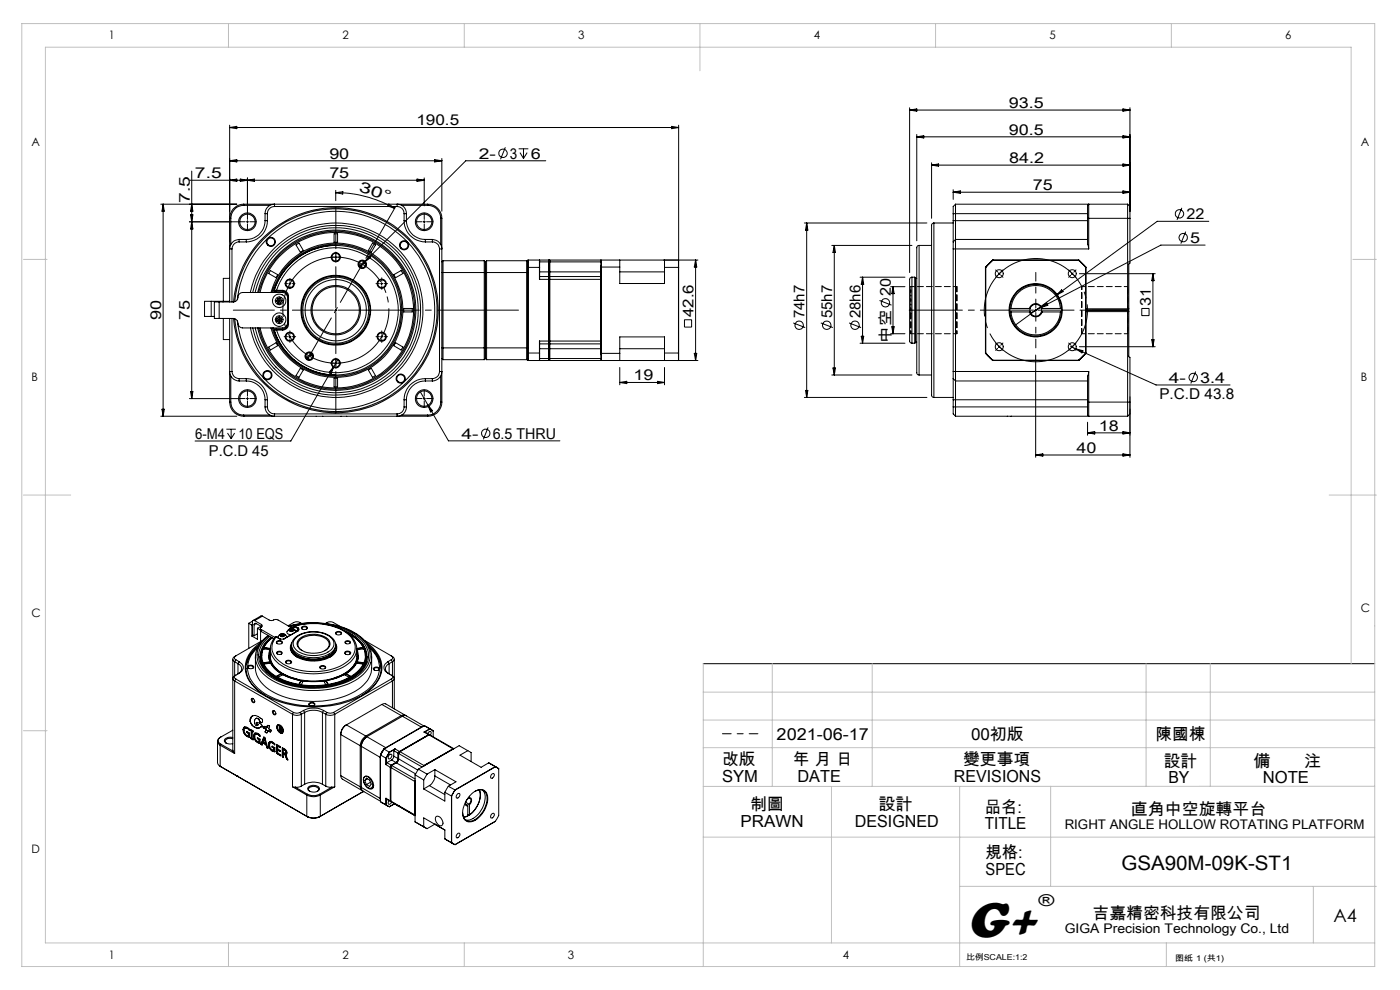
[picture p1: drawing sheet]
<svg xmlns="http://www.w3.org/2000/svg" width="297mm" height="210mm" viewBox="0 0 297 210" stroke-linecap="round" stroke-linejoin="round" font-family="sans-serif">
<defs><g id="words">
<text font-size="11" x="205.1" y="198.7">G+</text>
<text font-size="4.2" x="237.9" y="184.6">GSA90M-09K-ST1</text>
<text font-size="3.9" x="282.9" y="195.5">A4</text>
<g font-size="3.5">
<text x="164.8" y="157">2021-06-17</text>
<text x="206" y="157">00初版</text>
<text x="245.2" y="157">陳國棟</text>
<text x="153.2" y="162.3">改版</text>
<text x="153.2" y="165.8">SYM</text>
<text x="168.2" y="162.3">年 月 日</text>
<text x="169.2" y="165.8">DATE</text>
<text x="202.4" y="165.8">REVISIONS</text>
<text x="204.3" y="162.3">變更事項</text>
<text x="246.9" y="162.6">設計</text>
<text x="247.9" y="166.1">BY</text>
<text x="265.9" y="162.6">備</text>
<text x="267.9" y="166.1">NOTE</text>
<text x="276.6" y="162.6">注</text>
<text x="159.1" y="171.9">制圖</text>
<text x="186.4" y="171.9">設計</text>
<text x="208.9" y="172.4">品名:</text>
<text x="239.9" y="172.9">直角中空旋轉平台</text>
<text x="157.1" y="175.4">PRAWN</text>
<text x="181.3" y="175.4">DESIGNED</text>
<text x="208.9" y="175.9">TITLE</text>
<text x="209.1" y="182.1">規格:</text>
<text x="209.1" y="185.6">SPEC</text>
<text x="220.3" y="192.2">®</text>
<text x="231.8" y="194.8">吉嘉精密科技有限公司</text>
</g>
<g font-size="3.2">
<text x="214" y="22.9">93.5</text>
<text x="88.3" y="26.6">190.5</text>
<text x="214" y="28.6">90.5</text>
<text x="69.9" y="33.6">90</text>
<text x="101.5" y="33.6">2-</text>
<text x="108.2" y="33.6">3</text>
<text x="112.6" y="33.6">6</text>
<text x="214.1" y="34.6">84.2</text>
<text x="41.4" y="37.8">7.5</text>
<text x="69.9" y="37.8">75</text>
<text x="76" y="40.6" transform="rotate(18 76 40.6)">3 0 °</text>
<text x="219.1" y="40.3">75</text>
<text x="40.2" y="43.1" transform="rotate(-90 40.2 43.1)">7.5</text>
<text x="251.7" y="46.5">22</text>
<text x="252.5" y="51.5">5</text>
<text x="189" y="62.7" transform="rotate(-90 189 62.7)">20</text>
<text x="244.2" y="64.9" transform="rotate(-90 244.2 64.9)">31</text>
<text x="34.2" y="67.9" transform="rotate(-90 34.2 67.9)">90</text>
<text x="40.2" y="67.9" transform="rotate(-90 40.2 67.9)">75</text>
<text x="147.1" y="67.3" transform="rotate(-90 147.1 67.3)">42.6</text>
<text x="170.7" y="67.5" transform="rotate(-90 170.7 67.5)">74h7</text>
<text x="176.5" y="67.5" transform="rotate(-90 176.5 67.5)">55h7</text>
<text x="182.5" y="67.5" transform="rotate(-90 182.5 67.5)">28h6</text>
<text x="189" y="72.7" transform="rotate(-90 189 72.7)">中空</text>
<text x="134.4" y="80.7">19</text>
<text x="248" y="81.2">4-</text>
<text x="254.6" y="81.2">3.4</text>
<text x="246" y="84.7">P.C.D 43.8</text>
<text x="41.4" y="93.1">6-M4</text>
<text x="50.6" y="93.1">10 EQS</text>
<text x="97.9" y="93">4-</text>
<text x="104.5" y="93">6.5 THRU</text>
<text x="233.1" y="91.3">18</text>
<text x="44.3" y="96.8">P.C.D 45</text>
<text x="228.3" y="96">40</text>
</g>
<g font-size="2.8">
<text x="225.9" y="175.9">RIGHT ANGLE HOLLOW ROTATING PLATFORM</text>
<text x="225.9" y="197.8">GIGA Precision Technology Co., Ltd</text>
</g>
<g font-size="2.5">
<text x="23.1" y="8.4">1</text>
<text x="72.7" y="8.4">2</text>
<text x="122.7" y="8.4">3</text>
<text x="172.7" y="8.4">4</text>
<text x="222.7" y="8.4">5</text>
<text x="272.7" y="8.4">6</text>
<text x="6.7" y="30.9">A</text>
<text x="288.7" y="30.9">A</text>
<text x="6.7" y="80.9">B</text>
<text x="288.7" y="80.9">B</text>
<text x="6.7" y="130.9">C</text>
<text x="288.7" y="129.9">C</text>
<text x="6.7" y="180.9">D</text>
<text x="23.1" y="203.4">1</text>
<text x="72.7" y="203.4">2</text>
<text x="120.5" y="203.4">3</text>
<text x="178.8" y="203.4">4</text>
</g>
<g font-size="1.7">
<text x="204.9" y="203.7">比例SCALE:1:2</text>
<text x="249.3" y="203.8">图纸 1 (共1)</text>
</g>
</g></defs>
<g fill="none" stroke="#000" stroke-width=".21">
<path d="M40.7 36.3v48.3M48.7 34.1h45M48.7 26.6v37.5M48.7 34.1l1.5-.2v.5zM48.7 27l1.5-.2v.5zM48.7 38.2l1.5-.2v.5zM48.7 27h95.3M51 38l1.5 .2-1.5 .3zM52.5 37.7v7.9M52.5 38.2l1.5-.2v.5zM88.5 38l1.5 .2-1.5 .3zM90 37.7v6"/>
<path d="M90 38.2h-49.8M92.2 33.9l1.5 .2-1.5 .3zM93.7 33.6v11.2M107.2 31.2l-1 2.6M110 31.6h2.1M110.3 32.4l.8 1.2M111.1 31.6v2M111.8 32.4l-.7 1.2M115.8 34.1h-17l-22.5 22.5M142.5 26.8l1.5 .2-1.5 .3zM144 26.6v28.6M193 22.9v34.9"/>
<path d="M193 23.3h46.7M193 23.3l1.5-.2v.5zM194.5 28.5v22.6M194.5 29h45.2M194.5 29l1.5-.2v.5zM197.6 34.5v11.8M197.6 35h42.1M197.6 35l1.5-.2v.5zM238.2 23.1l1.5 .2-1.5 .3zM238.2 28.8l1.5 .2-1.5 .3zM238.2 34.8l1.5 .2-1.5 .3zM239.7 22.9v21.9"/>
<path d="M34.1 43.3h16.1M34.6 43.3l.3 1.5h-.5zM34.6 43.3v45M40.2 47.1h10.8M40.4 45.6h.5l-.2 1.5zM40.7 43.3l.2 1.5h-.5zM40.7 47.1l.2 1.5h-.5zM48.7 59h-1.3v4.9M49 46.3v5.5M49.2 52.8v11.3M50.7 50.8a2.05 2.05 0 0 0-2 2h.5M50.7 51.3a1.51 1.51 0 0 0-1.5 1.5"/>
<path d="M50.7 50.8v.5M50.7 50.8h1.5M50.7 51.3h1.5M51.7 43.3a3 3 0 0 0-3 3h.3M51.7 43.6a2.74 2.74 0 0 0-2.7 2.7M51.7 43.3h39M51.7 43.6h5.6M51.7 43.3v.3M52.2 47.1h.5M52.2 50.8v.5M52.5 46.8v.5M56.2 46.8a4 4 0 0 1-4 4"/>
<path d="M56.2 45.3h.5M56.2 46.8h.5M56.2 45.3v1.5M56.7 46.8a4.5 4.5 0 0 1-4.5 4.5M56.7 45.3v1.5M57.4 57.4l1.5 .9-.3 .6-1.6-.9zM58.2 43.8v-.5a1.99 1.99 0 0 0-2 2M58.2 43.8a1.51 1.51 0 0 0-1.5 1.5M58.2 43.8h26M61.5 59.9v.5M62.8 52l.6-.4 .9 1.5-.6 .4zM70.9 49.6h.7v1.8h-.7z"/>
<path d="M71 54.6h.5M71.2 40.4v2.2M71.2 54.3v.5M71.2 40.9l1.5-.2v.5zM71.2 40.9a25.3 25.3 0 0 1 12.5 3.3M71.2 52.1a13.7 13.7 0 0 0-13 9.5M76.9 55.3a.78 .78 0 0 0-.8 .7M77.6 56a.78 .78 0 0 1-.7 .8M78.3 54.3l.3 .3-1.2 .9zM79 51.6l.7 .4-.9 1.5-.7-.4zM81 59.9v.5M82.5 43.3l1.2 .9-1.4-.5z"/>
<path d="M83.5 58.3l1.6-.9 .4 .6-1.6 .9zM84 43.8l-6.4 11M84.2 43.8a1.45 1.45 0 0 1 1.5 1.5M84.2 43.8v-.5a1.93 1.93 0 0 1 2 2M85.2 43.6h5.5M85.7 46.8a4.5 4.5 0 0 0 4.5 4.5M85.7 45.3h.5M85.7 45.3v1.5M85.7 46.8h.5M86.2 46.8a4 4 0 0 0 4 4M86.2 45.3v1.5M89.7 47.1h.5"/>
<path d="M90 46.8v.5M90.2 50.8v.5M90.2 50.8h1.5M90.2 51.3h1.5M90.7 43.6a2.74 2.74 0 0 1 2.8 2.7M90.7 43.3a2.99 2.99 0 0 1 3 3M90.7 43.3v.3M91.7 51.3a1.51 1.51 0 0 1 1.5 1.5M91.7 50.8a2.05 2.05 0 0 1 2 2h-.5M91.7 50.8v.5M93.2 52.8v26M93.5 46.3v5.5"/>
<path d="M93.5 46.3h.2M93.7 46.3v39M93.7 57.8h18.3M94 55.3v21M94 55.3h8.7M94 55.3l-.3 .3M102.7 55.3v21M102.7 55.3l.3 .3M103 55.6v20.5M103.2 55.3v21M103.2 55.3h8.5M103.2 55.3l-.2 .3"/>
<path d="M111.7 55.3v21M111.7 55.3l.3 .3M112 56.8v18.1M112 55.2v1.5M112 55.2v1.6M112 56.7v19.8M112 55.2h4.4M112 56.7h2.4M112 56.7v.1M114.4 55.2l.1 1.6zM114.4 56.7v2.6M114.4 59.3h2"/>
<path d="M114.5 59.2l-.1 .1M114.5 58.7h1.9M114.5 57.7h2M114.5 55.6h1.9M116.4 58.7v.6M116.4 59.3v13.6M116.4 55.6v3.1M116.4 55.2v.4M116.4 55.2l.1 .4M116.4 59.3h.1M116.4 58.7h.1M116.4 55.6h.1"/>
<path d="M116.5 58.7v.6M116.5 57.7v1M116.5 58.3h.1M116.5 55.6v2.1M116.5 59.3v13M116.5 58.3v15M116.6 58.7v.6M116.6 57.7v1M116.6 58.3h-.1M116.6 55.6v2.1M116.6 59.3v13M116.6 57.7h10.9"/>
<path d="M116.6 59.3v13.6M116.6 55.6v3.1M116.6 55.2v.4M116.6 55.2h10.8l.1 .4M116.6 59.3h10.8M116.6 58.7h10.9M116.6 59.3h.1M116.6 58.7h.1M116.6 55.6h.1M116.6 55.6h10.9M127.4 59.3v13M127.5 58.7v.5"/>
<path d="M127.5 57.7v1M127.5 56.4h.1M127.5 59.2l-.1 .1M127.5 55.6v2.1M127.5 59.2v13.2M127.5 56.4v18.8M127.6 56.6h3.9M127.6 56.4h-.1M131.5 55.2v4.9h9.5v-3.4M131.5 57.7h9.5M141 55.2v1.5M141 56.7h2.9"/>
<path d="M143.9 56.7v19.8l.1-1.6M143.9 56.7l.1 .1M144 55.2l-.1 1.5M144 55.2v1.6M144 56.8v18.1M147.6 55.2v21.3M147.6 55.2l.2 1.4h-.5zM148.1 55.2h-20.5v21.3h20.5M170.6 47.3h26M171.1 47.3v37M171.1 47.3l.3 1.5h-.5zM176.5 52.1h17"/>
<path d="M177 52.1v27.4M177 52.1l.2 1.4h-.5zM182.5 58.8h9.5M183 58.8v14M183 58.8l.2 1.5h-.5zM193.5 58.8l-.4 .1-.1 .3v13.2l.2 .3 .3 .1M193.5 58.8v14M193.5 58.8h.6M194.1 58.8v14M194.1 58.8l.1 .1v13.8l-.1 .1M194.2 59h.3M195 52.1h-.3l-.2 .3v26.8l.2 .3h.3"/>
<path d="M195 52.1v27.4M195 52.1h2.6M198.1 47.3l-.3 .1-.2 .3v36.2l.2 .3 .3 .1M198.1 47.3v37M198.1 47.3h4.1M202.2 40.2v2.1M202.2 40.8h37.5M202.2 40.8l1.5-.3v.5zM202.2 51.3v1.5M202.2 46.8v4.5M202.2 45.3v1.5M202.2 52.8v26"/>
<path d="M202.2 45.3h28.5M202.2 46.8h28.5M202.2 52.8h28.8M202.7 50.8v30M202.7 43.3v7.5M202.7 43.3l-.5 .5v1.5M202.7 43.3h36.5M202.7 50.8h28M202.7 50.8l-.5 .5M209.1 56.6l1.5-1.4h18.3l1.5 1.4v18.4l-1.5 1.5h-18.3l-1.5-1.5zM209.1 56.8v18.1M210.6 55.2l-1.5 1.6"/>
<path d="M210.6 55.2h18.2M211.8 57.9l.4 .3M212.2 57.9l-.4 .3M227.3 57.9l.3 .3M227.6 57.9l-.3 .3M228.8 55.2l1.5 1.6M229 58.1h16.1M230.3 56.8v18.1M230.7 46.3v-2.7l.3-.3v9.5M230.7 46.3v5.5l.3 1M230.7 46.3h9M238.2 40.5l1.5 .3-1.5 .2z"/>
<path d="M239.2 43.3v22.2M239.2 43.3l.5 .5v2.5M239.7 46.3v9.5l-.2 .2v19.6l.2 .2v21.2M244.6 58.1v15.4M244.6 58.1l.2 1.4h-.5zM250.7 44.1l-1 2.5M251.5 49.1l-1 2.6M255.7 52h-9.4l-27.7 14.4M256.4 46.9h-10.9l-21.3 15.7M44.8 63.9v3.2M46.5 67.5h3a1.22 1.22 0 0 1 1.1 1.4l.2 .4 .7 .3h8.5a1.02 1.02 0 0 0 1-1M46.5 64.1h-1v3.4h1"/>
<path d="M46.5 64.1v3.4M47.3 63.9v.2M47.4 67.5v4.5h1.3M48.7 67.5v17.8M48.7 63.9h-5.3v3.2h2.1M49 79.8v5.5M49.2 78.8h-.5a2.05 2.05 0 0 0 2 2M49.2 78.8a1.57 1.57 0 0 0 1.5 1.5M49.2 67.5v11.3M49.6 64.1a21.7 21.7 0 0 1 32.2-17.2 21.7 21.7 0 0 1 2.3 36.5 21.7 21.7 0 0 1-34.1-13.1l-.4-2.8M49.8 64a21.5 21.5 0 0 1 32.7-16.5 21.5 21.5 0 0 1 0 36.6 21.5 21.5 0 0 1-32.7-16.5M50.3 63.6a21 21 0 0 1 32.1-15.6 21 21 0 0 1 0 35.6 21 21 0 0 1-32.1-15.5"/>
<path d="M53.1 62a18.5 18.5 0 0 1 28.4-11.5 18.5 18.5 0 0 1 0 30.6 18.5 18.5 0 0 1-28.4-11.5M53.6 62a18 18 0 0 1 27.7-11.1 18 18 0 0 1 0 29.8 18 18 0 0 1-27.7-11.1M54.2 62a17.5 17.5 0 0 1 26.8-10.7 17.5 17.5 0 0 1 0 29 17.5 17.5 0 0 1-26.8-10.7M54.6 62a17 17 0 0 1 26.2-10.2 17 17 0 0 1 0 28 17 17 0 0 1-26.2-10.2M54.9 62a16.8 16.8 0 0 1 25.8-10 16.8 16.8 0 0 1 0 27.6 16.8 16.8 0 0 1-25.8-10M55.2 62a16.5 16.5 0 0 1 25.4-9.8 16.5 16.5 0 0 1 0 27.2 16.5 16.5 0 0 1-25.4-9.8M57 73.6l1.6-.9 .3 .6-1.5 1zM57.5 62a14.3 14.3 0 0 1 21.9-7.9 14.3 14.3 0 0 1 0 23.4 14.3 14.3 0 0 1-21.9-7.9M57.7 62a14 14 0 0 1 21.6-7.6 14 14 0 0 1 0 22.8 14 14 0 0 1-21.6-7.6M58 69.6l.2 .5M58.2 61.6h.5M58.2 61.6a13.7 13.7 0 0 1 21.1-6.9 13.7 13.7 0 0 1 0 22.2 13.7 13.7 0 0 1-21.1-6.8"/>
<path d="M58.2 61.6l.1 .2h.4M58.2 70.1a13.7 13.7 0 0 0 13 9.4M58.2 61.6l-.2 .4M58.7 61.6a13.3 13.3 0 0 1 20.4-6.5 13.3 13.3 0 0 1 0 21.4 13.3 13.3 0 0 1-20.4-6.5M58.7 70l-.5 .1M58.7 69.8h-.4l-.1 .3M58.7 63.8l.3 .5M58.7 61.6h1.3M58.7 70h1.3M58.7 61.8h1.3M58.7 61.6v.2M58.7 69.8v.2"/>
<path d="M58.7 69.8h1.3M58.7 67.5v.6M58.7 68.1l.5 .3M58.7 67.5l1 .6M58.9 63.3l-.2 .5M58.9 63.3l.6 1M59 63.8h.5M59 67.8h.5M59.2 63.6v.5M59.2 67.2v1.2M59.2 67.2l.5 .3M59.2 67.2l-.5 .3"/>
<path d="M59.5 63.3l.3 .5M59.5 63.3h-.6M59.5 63.3l-.5 1M59.5 64.3h-.5M59.7 67.5v.6M59.7 68.1l-.5 .3M59.7 67.5l-1 .6M59.8 63.8l-.3 .5M59.8 63.8h-1.1M60 61.6a1.27 1.27 0 0 1 1.2 1.2M60 61.8a1.09 1.09 0 0 1 1 1M60 61.6v.2"/>
<path d="M60 69.8v.2M61 63.1a1.09 1.09 0 0 0-1-1.1h-8.5a1.23 1.23 0 0 0-1.1 1.5l-.2 .3-.7 .3h-3M61 68.8a1.02 1.02 0 0 1-1 1M61 62.8h.2M61 68.8h.2M61 62.8v6M61.2 68.8a1.27 1.27 0 0 1-1.2 1.2M61.2 62.8v6M61.2 60.2h.5M61.2 71.4h.5M61.5 71.2v.5M63.7 78.1l.6 .4-.9 1.5-.6-.3z"/>
<path d="M65.6 74.8a.78 .78 0 0 0-.8 .8M66.4 75.6a.78 .78 0 0 1-.8 .7M70.8 77.8l-9.1 15.7h-20.3M70.8 77.8l-.5 1.4-.4-.3zM71 65.8h.5M71 77.1h.5M71.2 65.6v.5M71.2 76.8v.5M71.6 76.3l-.8 1.5M78.1 78.5l.7-.4 .9 1.6-.7 .3zM80.7 60.2h.5M80.7 71.4h.5"/>
<path d="M81 71.2v.5M83.9 72.7l1.6 .9-.4 .7-1.6-1zM85.7 65.4h1.8v.8h-1.8zM93.2 78.8a1.57 1.57 0 0 1-1.5 1.5M93.2 78.8h.5a2.05 2.05 0 0 1-2 2M93.5 79.8v5.5M93.7 73.8h18.3M93.7 76.1l.3 .2M94 76.3h8.7M103 76.1l.2 .2M103 76.1l-.3 .2M103.2 76.3h8.5"/>
<path d="M112 74.9v1.6M112 74.9h2.5M112 76.1l-.3 .2M112 76.5h4.4M114.4 72.3v2.6M114.4 72.3h2.1M114.4 72.3l.1 .1M114.5 74.9l-.1 1.6zM114.5 72.9h1.9M114.5 74h2M114.5 76.1h2M116.4 72.9v3.6"/>
<path d="M116.5 72.3v.6M116.5 72.9v1.1M116.5 76.1l-.1 .4M116.5 74v2.1M116.5 72.9h-.1M116.5 73.3h.1M116.6 72.3v.6M116.6 72.9v1.1M116.6 76.1v.4M116.6 72.3h10.8M116.6 74v2.1M116.6 72.9h.1"/>
<path d="M116.6 74h10.9M116.6 76.1h10.9M116.6 72.9v3.6M116.6 72.9h10.9M127.4 72.3l.1 .1M127.5 72.4v.5M127.5 72.9v1.1M127.5 76.1l-.1 .4h-10.8M127.5 75.2h.1M127.5 74v2.1M127.5 75.2l.1 .1M127.6 75h3.9"/>
<path d="M131.5 74h9.5M131.5 78v3.6M141 74.9v1.6M141 74.9v-3.4h-9.5v5M141 74.9h3M141 78v3.6M145.2 67.8h1.5v1.6h-1.5zM147.3 75h.5l-.2 1.5zM168.3 68.5l2.5 1M174.1 68.5l2.6 1M176.5 79.5h17M176.7 78.1h.5l-.2 1.4z"/>
<path d="M180.1 68.5l2.6 1M182.5 72.8h9.5M182.7 71.3h.5l-.2 1.5zM186.6 63.7l2.5 1M188.9 60.8h3.1M188.9 70.8h3.1M189.2 69.3h.5l-.3 1.5zM189.4 60.8v10M189.4 60.8l.3 1.5h-.5zM193.5 72.8h.6M194.2 72.6h.3M195 79.5h2.6"/>
<path d="M202.2 78.8v1.5M202.2 78.8h28.8M209.1 74.9l1.5 1.5M210.6 76.4h18.2M211.8 73.4l.4 .3M212.2 73.4l-.4 .3M214.2 65.4h.3M214.2 66.2h.3M214.5 65.4a5.3 5.3 0 0 1 5.2-4.8 5.3 5.3 0 0 1 5.3 4.8M214.5 66.2a5.3 5.3 0 0 0 5.2 4.8 5.3 5.3 0 0 0 5.3-4.8M214.5 65.4h4M214.5 66.2h4"/>
<path d="M218.4 65.4a1.41 1.41 0 0 1 1.3-1 1.41 1.41 0 0 1 1.4 1M218.4 66.2a1.41 1.41 0 0 0 1.3 1 1.41 1.41 0 0 0 1.4-1M218.5 65.4a1.23 1.23 0 0 1 1.2-.9 1.23 1.23 0 0 1 1.2 .9M218.5 66.2a1.23 1.23 0 0 0 1.2 .9 1.23 1.23 0 0 0 1.2-.9M218.5 65.4v.8M219.5 65.8h.5M219.7 65.6v.5M219.7 75.3v21.7M220.8 65.2l1.2-.9 .3 .5zM220.9 65.4v.8M220.9 65.4h4.1M220.9 66.2h4.1"/>
<path d="M224.2 62.6l-8.9 6.5M225 65.4h.2M225 66.2h.2M225.2 61.5l.3 .4-1.3 .7zM227.1 73.5l1.1 .5M227.3 73.4l.3 .3M227.6 73.4l-.3 .3M228.2 74l17.1 7.7h15.6M228.2 74l1.5 .4-.2 .5zM229 73.5h16.1M230.3 74.9l-1.5 1.5M230.4 65.5h8.8"/>
<path d="M230.4 66.1h8.8M230.4 65.7h8.8M230.4 65.9h8.8M231 78.8v9.5l-.3-.3v-2.7M231 78.8l-.3 1v5.5M239.2 66.1v22.2M239.2 65.7v.2M239.2 65.9l.3 .2M239.2 65.5l.2 .1M239.4 66l-.2 .1M239.4 65.6l-.2 .1M239.5 65.5l-.1 .1"/>
<path d="M242.2 65.4h1.6v1.5h-1.6zM244.3 72.1h.5l-.2 1.4zM253.6 78.8l-1 2.5M34.1 88.3h16.1M34.4 86.8h.5l-.3 1.5zM40.2 84.6h10.8M40.4 83.1h.5l-.2 1.5zM48 91h2M48.3 91.9l.7 1.2M48.7 85.3a2.99 2.99 0 0 0 3 3M48.7 85.3h.3M49 85.3a2.81 2.81 0 0 0 2.7 2.7"/>
<path d="M49 91v2.1M49.8 91.9l-.8 1.2M50.7 80.3h1.5M50.7 80.8h1.5M50.7 80.3v.5M51.7 88.3h39M51.7 88h5.6M51.7 88v.3M52.2 84.6h.5M52.2 80.3a4.5 4.5 0 0 1 4.5 4.5M52.2 80.8a4 4 0 0 1 4 4M52.2 80.3v.5"/>
<path d="M52.5 84.3v.5M56.2 86.3a1.99 1.99 0 0 0 2 2v-.5M56.2 84.8v1.5M56.2 84.8h.5M56.2 86.3h.5M56.7 86.3a1.51 1.51 0 0 0 1.5 1.5M56.7 84.8v1.5M58.2 87.8h26M67.1 88.3h.1M68.5 88.3h.1M70.9 80.2h.7v1.8h-.7zM72.4 88.3h.1"/>
<path d="M73.6 88.3h.1M85.2 88h5.5M85.7 86.3a1.45 1.45 0 0 1-1.5 1.5M85.7 84.8v1.5M85.7 84.8h.5M85.7 86.3h.5M86.2 86.3a1.93 1.93 0 0 1-2 2v-.5M86.2 84.8v1.5M89.2 83.1l5.9 10.4h23.7M89.7 84.6h.5M90 84.3v.5M90.2 80.3a4.5 4.5 0 0 0-4.5 4.5"/>
<path d="M90.2 80.8a4 4 0 0 0-4 4M90.2 80.3h1.5M90.2 80.8h1.5M90.2 80.3v.5M90.7 88v.3M90.8 86l1 1.1-.5 .3zM91.7 80.3v.5M93.5 85.3a2.74 2.74 0 0 1-2.8 2.7M93.5 85.3h.2M93.7 85.3a2.99 2.99 0 0 1-3 3M103.5 90.7l-.9 2.5M131.5 81.1h9.5"/>
<path d="M131.5 81.1l1.5-.2v.5zM139.5 80.9l1.5 .2-1.5 .3zM170.6 84.3h26M170.9 82.8h.5l-.3 1.5zM198.1 84.3h4.1M202.2 80.3v4.5M202.2 86.3v1.5l.5 .5M202.2 84.8v1.5M202.2 84.8h28.5M202.2 86.3h28.5M202.2 80.3l.5 .5M202.7 80.8v7.5"/>
<path d="M202.7 88.3h36.5M202.7 80.8h28M213.7 88.3h.1M214.5 88.3h.1M219.7 96.5h20M219.7 96.5l1.5-.2v.5zM230.7 89.6v2.7M230.7 91.8h9M230.7 91.8l1.5-.3v.6zM230.7 85.3h9v2.5l-.5 .5M238.2 91.5l1.5 .3-1.5 .3zM238.2 96.3l1.5 .2-1.5 .3z"/>
<path d="M49.4 139.8l.1 19.5M50 139.1a.43 .43 0 0 0-.3 .4 .43 .43 0 0 0 .3 .4M50 139.1a.65 .65 0 0 0-.6 .5 .65 .65 0 0 0 .4 .8M50 139.9l.7 .5M50 139.9l-.2 .5M52.8 132.2v5.3M52.8 132.2l.6 .4M53.4 132.6v2.3M53.6 132.5l-.2 .1M53.6 131.8l-.8 .4M53.7 134.8l-.3 .1M53.9 132.5v2.4"/>
<path d="M54 131.6a.28 .28 0 0 0-.3 0 .28 .28 0 0 0-.1 .3v2.7l.3 .3M54 131.6l1.5 .9M54.4 132.3a.28 .28 0 0 0-.4-.1 .28 .28 0 0 0-.1 .3M54.4 132.3l1.1 .6M54.4 132.3l-.5 .2M54.6 137.4a5.8 5.8 0 0 0-2.1 4.1M54.6 133.3v2.3l-1.2-.7M54.6 133.3l.6 .4M54.6 134.4l-.7 .5M54.8 137.1a6.7 6.7 0 0 0-2.5 3.9M54.9 136.9a5.6 5.6 0 0 0-1.5 8.2l1 1 1.9 1.4M55.2 139.2a5.6 5.6 0 0 0 3.6 4.8 17.6 17.6 0 0 0 16.6-.6l1.4-1.3 .9-1.7"/>
<path d="M55.2 133.3v.5l.3 .2M55.3 133.8v2.3M55.4 136.2a6.4 6.4 0 0 0-3.3 6.4 8.7 8.7 0 0 0 5.8 5.7 22.6 22.6 0 0 0 19.4-1.1 7.1 7.1 0 0 0 3.7-5.7 6.9 6.9 0 0 0-3.3-5.2M55.4 132.8l-.8 .5M55.5 132.5a.36 .36 0 0 1 .1 .4 .36 .36 0 0 1-.3 .2l-.1 .3 .3 .2M55.5 132.9v.1M55.5 133.6l2.8 1.6M55.5 132.5v.4M55.5 133.6v.4M55.5 134l2.6 1.5M55.7 130.7l1.6 .9 1.1-.2 .6 .1 4 2.4M55.7 130.7l-.3-.1-1.7 1"/>
<path d="M55.7 130.7l-1.7 .9M55.7 135.8l-5.7 3.3M55.9 136.9a4.6 4.6 0 0 0 2 6.5l2 1.2 3.3 .9M56.1 137.4l1.2 .1-.2 .3-1.1-.2zM56.1 137.4l1.2 .2M56.1 137.4v.2M56.1 137.4h.1M56.8 134.8v.1M56.9 134.8a5.9 5.9 0 0 0-2.7 4.4 8.3 8.3 0 0 0 .3 4 9 9 0 0 0 6.3 4.8 19 19 0 0 0 15.2-1.7 5.7 5.7 0 0 0 2.8-4.6v-2.4M57 139.1a4.7 4.7 0 0 0 2.8 3.9M57 139.1h.1M57.4 138.1a3.8 3.8 0 0 0 1.9 4.4 14.2 14.2 0 0 0 14.4 0 3.8 3.8 0 0 0 2-4.4"/>
<path d="M57.5 135.2l-1.5 1.6M57.7 135.3a4.7 4.7 0 0 0-2.2 3.8M58.6 135.1h.1h-.1M58.6 135.1h-.1a3.6 3.6 0 0 0 .7 5.7 13.8 13.8 0 0 0 14.6 0l.9-.8a3.4 3.4 0 0 0 1-2.4M58.6 135.1l.7 .4M58.7 136.1a.65 .65 0 0 1 .7-.2 .65 .65 0 0 1 .5 .5 .74 .74 0 0 1-1.3-.2zM58.8 138.3a.61 .61 0 0 1 .6-.2 .61 .61 0 0 1 .4 .5 .67 .67 0 0 1-1.1-.2zM58.8 136.6v-.2a.52 .52 0 0 1 .5-.4 .52 .52 0 0 1 .5 .4l-.1 .2M58.9 138.7h-.1a.47 .47 0 0 1 .5-.4 .47 .47 0 0 1 .4 .4M59.3 135.5l.2 .1M59.4 134.6a.57 .57 0 0 1 .6-.2 .57 .57 0 0 1 .4 .5 .57 .57 0 0 1-.6 .2 .57 .57 0 0 1-.4-.5zM59.8 134.5l-.3 .2 .2 .2"/>
<path d="M59.8 134.5l.4 .1M59.8 134.5v.3M59.8 134.8l-.1 .1M59.8 134.8l.1 .1M60.2 134.6l.1 .2-.3 .2-.3-.1M60.2 134.6v.3l-.4-.1M60.3 135.5l-.2 .1M60.4 135.5l-.6 .1-.6-.1h.1M60.4 135.5h-.1M60.9 135.1a.95 .95 0 0 0-1-.7 .95 .95 0 0 0-.9 .9M61.2 132.8a19.1 19.1 0 0 1 14.6 1.7 5.5 5.5 0 0 1 2.9 6 8.8 8.8 0 0 1-6.6 5.2 18.8 18.8 0 0 1-15.1-1.8 5.9 5.9 0 0 1-2.8-4.4M61.3 132.8a18 18 0 0 1 15 2.3 4.7 4.7 0 0 1 .2 7.8 16.9 16.9 0 0 1-12.7 2.9 12.2 12.2 0 0 1-8.4-4.2 4.5 4.5 0 0 1 1.2-6.4l.4-.3"/>
<path d="M61.3 133.5a.54 .54 0 0 1 .6-.2 .54 .54 0 0 1 .4 .5 .54 .54 0 0 1-.6 .2 .54 .54 0 0 1-.4-.5zM61.5 133a14.9 14.9 0 0 1 11.6 .8 4.7 4.7 0 0 1 2.6 3.8M61.5 133.5v.3M61.8 136.8a2.12 2.12 0 0 0 1.3 2.6M61.8 136.8a3 3 0 0 0 2.9 2.9 6.2 6.2 0 0 0 6.1-1.5l.4-.7v-.7M61.8 136.8l-.1 .7M61.9 136.4a2.18 2.18 0 0 0 1.4 3.1 7.3 7.3 0 0 0 7.5-.7l.6-1v-.7l-.2-.7M61.9 133.4l.3 .2-.1 .2-.4 .1-.2-.2v-.2M61.9 133.4l-.4 .1M61.9 133.7l.2 .1M61.9 133.4v.3M61.9 133.7l-.1 .1"/>
<path d="M61.9 133.7l-.3 .1M62.1 133.3l.2-.1-.2 .1M62.1 138a4.2 4.2 0 0 0 4 2.1 5.3 5.3 0 0 0 4.7-1.8l.1-.3M62.3 133.1l-.4 .1M62.3 133v.4M62.5 133h-.2M62.5 133l.6 .3M62.6 132.8h-.2l-.1 .2M62.6 132.8a13.2 13.2 0 0 1 11.1 1.6 3.5 3.5 0 0 1-.4 6.2 13.2 13.2 0 0 1-13.7-.1 3.4 3.4 0 0 1-1-5.4M62.6 132.8l.6 .4M62.6 132.8l-.1 .2M62.8 134a.98 .98 0 0 0-1.1-.7 .98 .98 0 0 0-.8 .9l.2 .3 .6 .1"/>
<path d="M62.8 135.3a6.1 6.1 0 0 1 7.6 .2 1.77 1.77 0 0 1-.8 2.8 6.5 6.5 0 0 1-6.7-.4 1.66 1.66 0 0 1-.1-2.6zM63.1 133.3a.29 .29 0 0 1 .2 .3 .29 .29 0 0 1-.2 .2M63.1 133.8l-2.8 1.7M63.1 133.8h.1M63.1 133.3v.5M63.2 133.2a.37 .37 0 0 1 .2 .3 .37 .37 0 0 1-.2 .3M63.2 139.1a7.1 7.1 0 0 0 6.6 0M63.2 133.8l-2.8 1.7M63.2 133.2l-.1 .1M63.4 135.6a5 5 0 0 1 6.3 .1 1.51 1.51 0 0 1-.7 2.3 5.1 5.1 0 0 1-5.7-.6l-.2-.3a1.2 1.2 0 0 1 .3-1.5zM64 133a.65 .65 0 0 1 .7-.2 .65 .65 0 0 1 .5 .5 .77 .77 0 0 1-1.3-.1zM64 132.2a1.54 1.54 0 0 0-1.7-.1l-1.2 .6"/>
<path d="M64.1 138a1.46 1.46 0 0 1-.9-1.5 1.46 1.46 0 0 1 1.1-1.3 4.9 4.9 0 0 1 5.2 .7 1.33 1.33 0 0 1-.6 2.1M64.2 133.5l-.1-.1a.52 .52 0 0 1 .5-.4 .52 .52 0 0 1 .5 .4l-.1 .1M69 132.2a1.54 1.54 0 0 1 1.8-.1l1.4 .8M70.8 132.8a9.9 9.9 0 0 1 7 4.6 4.5 4.5 0 0 1-1.9 5.7 17 17 0 0 1-12.7 2.4 11.7 11.7 0 0 1-7.5-3.9 4.5 4.5 0 0 1 1.2-6.3l.3-.3M71.2 136.8a3 3 0 0 0-2.6-2.5 6.3 6.3 0 0 0-6.3 1.3l-.4 .7v.6M71.2 136.7a2.05 2.05 0 0 1-1.2 2.7M71.2 136.8l.2 .7M71.2 136.8a2.91 2.91 0 0 1-2.3 2.4 6.5 6.5 0 0 1-6.7-1.3l-.4-1M71.2 134.2a.76 .76 0 0 1 1.3 .1 .65 .65 0 0 1-.7 .4 .65 .65 0 0 1-.6-.5zM71.4 134.6l-.1-.1a.52 .52 0 0 1 .5-.4 .52 .52 0 0 1 .5 .4l-.1 .1M73.1 133.8a9.1 9.1 0 0 1 4 3M73.2 138.3a.78 .78 0 0 1 1.2 .2 .71 .71 0 0 1-1.3 0z"/>
<path d="M73.2 136.2a.74 .74 0 0 1 1.2 .1 .68 .68 0 0 1-.7 .3 .68 .68 0 0 1-.5-.4zM73.3 138.8v-.1a.5 .5 0 0 1 .5-.5 .5 .5 0 0 1 .5 .5l-.1 .1M73.4 134a6.2 6.2 0 0 1 4.3 5.2 6 6 0 0 1-3.8 4.7 17.5 17.5 0 0 1-15.9-.6 4.7 4.7 0 0 1-2.4-5.6l1-1.5 1-1M73.4 136.5l-.1-.1a.47 .47 0 0 1 .5-.3 .47 .47 0 0 1 .4 .3v.1M73.8 134.3a5.7 5.7 0 0 1 3.7 5.2 6.4 6.4 0 0 1-4.3 4.6 17 17 0 0 1-15.1-.9 4.7 4.7 0 0 1-2.3-5.6l1-1.5 .9-.8M73.9 134.4a5.7 5.7 0 0 1 3.6 4.7M75.7 137.6a3.7 3.7 0 0 1-1.5 4.7 14.5 14.5 0 0 1-14.4 .7M75.7 137.6l-.1 2.3-.5 1.2M75.7 137.5l1.2-.1 .1 .2-1.1 .2zM76 139.1a5.2 5.2 0 0 1-3.6 4.3 14.8 14.8 0 0 1-12.6-.4M76 139.1h.1M76.9 137.4l-1.1 .2"/>
<path d="M77.1 136.9a4.3 4.3 0 0 1-1.2 6 12.1 12.1 0 0 1-5.2 2.4M77.3 135.8l5.7 3.3M77.9 139.2l-.2 1.2M78.2 136.9a5.7 5.7 0 0 1 .3 9.4l-1.8 1.2M78.2 137.1l1.7 1.8 .7 1.6M78.4 137.4a5.4 5.4 0 0 1 .1 8.5 18.7 18.7 0 0 1-13.4 3.8 17.5 17.5 0 0 1-10.3-3.7 5.7 5.7 0 0 1-2.3-4.5M83 139.1a.42 .42 0 0 1 .3 .4 .42 .42 0 0 1-.3 .4M83 139.1a.65 .65 0 0 1 .6 .5 .65 .65 0 0 1-.3 .8M83 139.9l-.7 .5M83 139.9l.3 .5M83.6 139.8v10.6M46.1 157.2v4.5l.2 .5 .4 .4"/>
<path d="M46.7 158.1v4.5M46.7 158.1l3.1 1.7M46.8 156.3a.79 .79 0 0 0-.5 .8 .79 .79 0 0 0 .5 .8M46.8 156.3a.91 .91 0 0 0-.6 .9 .91 .91 0 0 0 .5 .9M46.8 157.9l-.1 .2M46.8 157.9l2.7 1.4M49.4 156.4a1.41 1.41 0 0 0-1.8 .7 1.39 1.39 0 0 0 1.8 .7M49.4 156.7a1.2 1.2 0 0 0-1.6 .5l.2 .4M49.4 154.9l-2.6 1.4M49.5 159.3l.3 .5M49.8 143.4a.58 .58 0 0 0-.4 .5 .58 .58 0 0 0 .4 .6M49.8 144.5l12.3 7"/>
<path d="M49.8 140.4v3M49.8 144.5v15.3M49.8 140.4l.7 .4M50 143.2a.43 .43 0 0 0-.3 .4 .43 .43 0 0 0 .3 .4M50 144l12.3 7.1M50 144l-.2 .5M50 143.2l-.2 .2M50.5 140.8a1.13 1.13 0 0 1 .8 1.1 1.13 1.13 0 0 1-.8 1zM50.7 140.4a1.28 1.28 0 0 1 .9 1.2 1.28 1.28 0 0 1-.9 1.2l-.7 .4M50.7 140.4l-.2 .4M51.6 154.8a1.82 1.82 0 0 0 .8 1.4M51.6 154.8a1.49 1.49 0 0 0 .8 1.4"/>
<path d="M51.6 154.8h.1M51.9 154.2l-.3 .6M52 154.4h.1M52 154.4l.4 .1M52.2 141.7v.1M52.4 156.2l.5 .1M52.4 155.4h.1M52.4 155.4v-.3l.5 .4v.8M52.4 155.4l.3 .2M52.4 156.2l.6 .1M52.4 156.2h.1M52.4 154.5h-.5a1.15 1.15 0 0 0 .8 1.6"/>
<path d="M52.4 154.5l.5 .4a.77 .77 0 0 0-1.3-.5v.4M52.4 154.5l.5 .4M52.4 154.5h.1M52.7 141.2a.65 .65 0 0 1 .7-.1 .65 .65 0 0 1 .4 .5 .78 .78 0 0 1-1.3-.1zM52.7 155.6v.5M52.7 155.6h.1M52.7 156.1h.1M52.8 141.8l-.1-.1a.52 .52 0 0 1 .5-.5 .52 .52 0 0 1 .5 .5l-.1 .1M53.1 153l.3 .7M53.1 153h.1M53.1 152.4v.6M53.1 152.4h.1"/>
<path d="M53.2 154.9v-.2l.5 .3v.2M53.2 154.9l.1 .1M53.3 155v1.5M53.3 155h.1M53.3 148.2a.48 .48 0 0 1 .6 .2 .48 .48 0 0 1-.1 .7l-.4-.3zM53.4 153.7l.6 .6M53.4 153.7h.1M53.5 151.9a1.97 1.97 0 0 1 1.9 .5 .46 .46 0 0 1 .3 .5 .46 .46 0 0 1-.4 .4M53.5 151.9l-.4 .5M53.5 155.1v1.5l.2 .3-.5-.3v-.2l.1 .1M53.5 155.1l.2 .1M53.7 148.2h-.1a.39 .39 0 0 0-.1 .5 .39 .39 0 0 0 .5 .1"/>
<path d="M53.8 156.1a1.58 1.58 0 0 0 .8 1.4M53.9 156.1a1.58 1.58 0 0 0 .7 1.4M53.9 156.1h-.1M54 154.3l.9 .2M54 154.3l.9 .1M54 154.3h.1M54.1 155.5l-.2 .6M54.3 152.4a.86 .86 0 0 0 .2 1.5l.1-.1M54.3 155.7l.4 .1M54.3 155.7h-.1M54.4 153.3a1.05 1.05 0 0 1 1.2 .9h-.1M54.4 153.3l.1 .3"/>
<path d="M54.4 153.3h.1M54.5 153.6l.1 .1M54.5 153.2l-.1 .1M54.5 153.6h.1M54.6 153.7v.1M54.6 156.7v-.3l.6 .4v.8l-.6-.1M54.6 153.8l-.1 .1M54.6 153.7h.1M54.6 153.8h.1M54.6 156.7h.1M54.6 156.7l.4 .2M54.6 157.5l.6 .1"/>
<path d="M54.6 157.5h.1M54.7 152.4h-.4h.4M54.7 152.4l.3 .5M54.7 155.8l-.3-.1a1 1 0 0 0-.3 1 1 1 0 0 0 .9 .7M54.7 155.8l.4 .4a.74 .74 0 0 0-.4-.6 .74 .74 0 0 0-.8 .1l-.1 .4M54.7 155.8h.1M54.7 152.4h.1M54.7 152.4l.4 .5M54.9 154.4v.1M55 156.9v.5M55 156.9h.1M55 152.9l.1 .2"/>
<path d="M55.1 152.9v.2M55.1 152.9h-.1M55.1 153.1l.2 .2M55.1 154.4h-.2M55.1 153.1h.1M55.3 153.3h.1M55.3 153.3h.2M55.4 154.1h.1M55.4 157.9l.6-1.6 .2 .2 .6 2.2-.2-.1M55.4 157.9h.1M55.4 157.9l.2 .1M55.5 154.2l-.6 .3"/>
<path d="M55.5 154.1l.1 .1M55.5 154.1v.1M55.8 157.6h.1M55.8 157.6l-.2 .4-.2-.1M55.8 157.6l.6 .4M55.8 157.6l.7 .4M55.8 154.3l.1 .1M55.8 154.3h.1M55.9 154.3v.1M55.9 154.4h.1M56 154.4l.3 .2M56 154.4h.1"/>
<path d="M56 154.1l.6 .2M56 154.1l-.2 .2M56 154.1l-.1 .2M56.1 156.7l-.3 .7 .6 .3M56.1 156.7h.1M56.1 156.7v.1M56.1 156.6v.2M56.1 156.6h.1M56.1 156.8h.1M56.1 156.8l.3 .9M56.1 156.6v.1M56.3 155.2h.1"/>
<path d="M56.3 155.2v.2M56.3 155.4h.3M56.3 154.6h.1M56.3 155.4h.1M56.3 154.6l.1 .1M56.4 154.7v.1M56.4 157.7h.1M56.4 154.9l-.1 .3M56.4 154.6v.2M56.4 154.6v.1M56.4 154.9h.1M56.4 154.8v.1"/>
<path d="M56.4 158l.2 .6M56.4 154.8h.1M56.5 158l.1 .6M56.5 158h-.1M56.6 155.4h.1M56.6 158.6h.1M56.6 158.6l.2 .1M56.7 154.3h-.1M56.7 154.2l-.1 .1M56.7 155.4h-.1M56.7 154.2v.1M56.7 154.2h.1"/>
<path d="M56.7 153.9l.5 .1M56.7 153.9h.1M56.7 153.9v.3M56.8 153.9h.1M56.8 153.9h-.1M56.8 155l-.2 .4M56.8 155h.2M56.9 155h-.1M56.9 155l.4 .2M57 157.9a1.58 1.58 0 0 0 .7 1.4M57 157.9h.1M57 157.9a1.58 1.58 0 0 0 .8 1.4"/>
<path d="M57 155l.3 .2M57.1 154.1l-.1 .5 .6 .4-.2 .2M57.1 140.4l.2 .3M57.1 140.4l-1.1 .2 .1 .3 1.2-.2M57.1 140.5l-1 .2M57.1 140.5l.2 .2M57.1 140.4v.1M57.2 154l-.1 .1M57.3 157.3l-.3 .6M57.3 155.2h.1M57.4 155.2h-.1M57.4 157.5l.4 .1"/>
<path d="M57.4 157.5h.1M57.7 159.3h.1M57.8 159.3l.5 .1M57.8 157.6h-.5a1.1 1.1 0 0 0 .8 1.6M57.8 157.6l.5 .4v-.2l-.2-.2a.61 .61 0 0 0-1.1-.1v.4M57.8 157.6l.5 .4M57.8 157.6h.1M57.9 150.7a.52 .52 0 0 1 .5 .3 .52 .52 0 0 1-.1 .7l-.4-.4zM58 141.1l-.4-.7a5.6 5.6 0 0 1-.2-2.8 3.6 3.6 0 0 0 1.3 4.6l1.1 .8M58 141.1a7.9 7.9 0 0 0 5 2.9M58.1 158.7l-.4-.2v-.2l.6 .3v.9l-.6-.2M58.1 158.7v.5"/>
<path d="M58.1 158.7h.1M58.1 159.2h.1M58.2 150.8a.38 .38 0 0 0-.3 .4 .38 .38 0 0 0 .4 .3l.2-.2M58.7 159.8h.1M58.7 143.4l.8-.5 .4 .2-.8 .5zM58.7 159.8l.8 .5M58.7 157.9v1.9M58.9 158.2h.1M58.9 158.2l.6 .4v-.2l-.8-.5v1.9M58.9 158.2v.7l.6 .3v.2l-.6-.3M58.9 153.7a1.18 1.18 0 0 1 1 1.8 1.18 1.18 0 0 1-1-1.8zM58.9 153.8a1.16 1.16 0 0 0 1 1.7"/>
<path d="M58.9 153.9a.9 .9 0 0 1 .9 .5 .9 .9 0 0 1 0 1 1.08 1.08 0 0 1-.9-1.5zM59 153.9h.1M59 153.9a.92 .92 0 0 1 .9 .5 .92 .92 0 0 1-.1 1M59.3 154.9h.1M59.4 154.3v.3h.2M59.4 154.3h.1M59.4 154.3l.1 .1M59.4 154.7l.1 .2M59.4 154.7h.1M59.4 154.7v.3l-.1-.1M59.5 154.4l.1 .1M59.5 154.4l.1 .2"/>
<path d="M59.5 159.4l-.6-.3v.6l.6 .4v.2l-.8-.5M59.5 154.4h.1M59.5 154.9h.1M59.5 143l-.7 .5M59.5 143l.3 .2M59.5 142.9v.1M59.5 154.9l.2 .3M59.6 154.8l.2 .5-.1-.1M59.6 154.8h.1M59.6 154.8l.1-.1v-.3l-.4-.3v.8M59.6 154.5v.1M59.6 154.6h-.1"/>
<path d="M59.7 155.2h.1M59.7 154.7l-.1 .1M60.1 159.8v.8l-.2-.1M60.1 159v.6l.4 .2M60.1 159.8l.2 .1M60.1 159l.3 .1M60.3 159.9l.3 .5M60.3 159.9h.1M60.4 159.1l.3 .5M60.4 159.1h.1M60.5 160l.6 1.2-.3-.1M60.5 160l.4-.1-.1-.6-.9-.7v1.9"/>
<path d="M60.6 140.3a.8 .8 0 0 1 1.3 .2 .74 .74 0 0 1-1.3-.1zM60.7 159.6l-.1 .2M60.7 159.6h.1M60.8 140.7l-.1-.1a.51 .51 0 0 1 .5-.4 .51 .51 0 0 1 .5 .4l-.1 .1M60.8 159.9l-.3 .1M62.1 151.5a1.89 1.89 0 0 0 1.8 0M62.1 151.5v15.4M62.3 151.1a1.5 1.5 0 0 0 1.4 0M62.3 151.1l-.2 .4M63.7 151.1l.2 .4M63.8 144.5h.5l-.3 .7-.5-.1M63.8 144.5l-.3 .6"/>
<path d="M63.8 144.5l.4 .1M63.8 144.5h.1M63.9 151.5v15.2M64.4 150.7a4.8 4.8 0 0 1 4.3 0M64.4 150.7l-.7 .4M64.4 150.7l.2 .4M64.6 151.1a4.1 4.1 0 0 1 3.8 0M64.6 151.1v15.3M64.6 151.1l-.7 .4M65.6 149.2a.69 .69 0 0 1 .7-.2 .69 .69 0 0 1 .5 .5 .78 .78 0 0 1-1.3-.1zM65.8 149.6h-.1a.52 .52 0 0 1 .5-.5 .52 .52 0 0 1 .5 .5h-.1M67.9 141.4a.65 .65 0 0 1 .7-.2 .65 .65 0 0 1 .4 .5 .65 .65 0 0 1-.6 .2 .65 .65 0 0 1-.5-.5z"/>
<path d="M68.1 141.8l-.2-.1a.52 .52 0 0 1 .6-.4 .52 .52 0 0 1 .5 .4l-.1 .1M68.4 151.1v15.3M68.4 151.1l.7 .4M68.7 150.7l.7 .4M68.7 150.7l-.3 .4M68.8 144.5h.5l.3 .6-.5 .1zM69.1 151.5a1.96 1.96 0 0 0 1.9 0M69.1 151.5v15.2M69.3 144.5l-.5 .1M69.3 144.5l.2 .6M69.3 144.5h.1M69.4 151.1a1.5 1.5 0 0 0 1.4 0"/>
<path d="M69.4 151.1l-.3 .4M70.8 151.1l.2 .4M71 151.5v15.4M73.2 143.1l.3-.2 .8 .5-.3 .2zM73.5 153.8a2.61 2.61 0 0 0-1.2 2l4.1 2.4M73.5 153.8a2.33 2.33 0 0 0-1.2 1.9v8.8M73.5 153.8l4.1 2.3M73.5 143l-.3 .2M73.5 143l.8 .5M73.5 142.9v.1M75.1 141a7.3 7.3 0 0 1-4.3 2.8M75.9 140.4l1.1 .2-.1 .3-1.2-.2z"/>
<path d="M75.9 140.5l-.1 .2M75.9 140.5l1.1 .2M75.9 140.4v.1M76.4 158.2h.3M76.4 158.2v8.7M76.7 158.2v8.8M77.6 156.1a2.61 2.61 0 0 0-1.2 2.1M77.6 156.1l.1 .2M77.7 156.3a2.49 2.49 0 0 0-1 1.9M77.8 156.3a2.71 2.71 0 0 0-1.1 2l3.9 2.3M77.8 156.3l4 2.3M77.8 156.3h-.1"/>
<path d="M79.2 141.7a.78 .78 0 0 1 1.3 .2 .68 .68 0 0 1-.7 .3 .68 .68 0 0 1-.6-.5zM79.4 142.2l-.1-.1a.52 .52 0 0 1 .6-.5 .52 .52 0 0 1 .5 .5l-.1 .1M80.6 140.5l.3 1.3M81 149.4l.5-.1h.3l4.2 2.4M81 149.4l4.1 2.4M81 149.4l-7.5 4.4M81.5 158.9l-.8 1.3M81.5 158.9l1.1 .7M81.5 158.9h.1M81.8 158.6a2.61 2.61 0 0 0-1.2 2M81.8 158.6l.1 .1M82.2 141l.3-.2v2.1a1.12 1.12 0 0 1-.7-.9 1.12 1.12 0 0 1 .4-1z"/>
<path d="M82.3 140.4a1.29 1.29 0 0 0-.9 1.2 1.29 1.29 0 0 0 .9 1.2l.7 .4M82.3 140.4l.2 .4M82.6 159.6l-.7 1.2M82.6 159.6h.1M83 143.2a.42 .42 0 0 1 .3 .4 .42 .42 0 0 1-.3 .4M83 144l-12.2 7.1M83 144l.3 .5M83 143.2l.3 .2M83.3 143.4a.58 .58 0 0 1 .3 .5 .58 .58 0 0 1-.3 .6M83.3 144.5l-12.3 7M83.3 140.4l-.8 .4M83.3 140.4v3"/>
<path d="M83.3 144.5v5.6M83.5 159.2v1.2M83.5 159.2l1 .6M83.8 158.9l-.3 .3M83.8 158.8l-1.2 .8M83.8 158.8l.9 .6M83.8 158.9l-1.2 .7M83.8 158.8v.1M84.5 159.8h.1M84.5 159.8v1.1M84.6 159.8h.1M84.6 159.8l4.9 2.9"/>
<path d="M84.6 159.8v1.2M84.7 159.4l-.2 .4M84.7 159.4h.1M84.8 159.4l-.3 .4M84.8 159.4l-.2 .4M84.8 159.4l5.1 3M85.1 151.8l.5-.1 .5 .1M85.1 151.8l-7.5 4.3M85.1 151.8l.2 .2M85.4 151.9l.4-.1 .4 .1 3.8 2.1M85.4 151.9l-7.6 4.4M85.4 151.9l4 2.3"/>
<path d="M89.4 154.2l-7.6 4.4M89.4 154.2v.1M89.8 154.1l-.4 .1M90 155.3l.9 .5M90 155.3h.1M90 155.3l1.2 .6-.3-.1M90 153.9l1.5 .9M90 153.9l-8.5 5M90 153.9l1.2 .7M90.7 155.6l.2-.3 .5-.1 .1 .2-.2 .6M90.9 155.9h.1M90.9 155.9l-6.1 3.5"/>
<path d="M90.9 155.8v.1M91 155.9l.3 .1M91 155.9l-6.2 3.5M91 155.9l5.1 2.9M91.2 154.6l.7 .4v1.3M91.2 154.6l-1.2 .7M91.2 154.6h.1M91.2 154.6l.7 .5M91.3 156l5 2.8M96.1 158.8h.1M96.1 158.8l-6.2 3.6M96.2 158.8l-6.3 3.6"/>
<path d="M99.2 159.2l-1.8-1-8.6 5M99.2 159.2l-1.6 1 4.5 2.6 1.6-1M99.2 159.2l.7 .4v1.9M149.2 140.8h142.4M46.7 162.6l18.4 10.6M46.7 162.6l3.6 2M50.3 164.6h.1M59.9 160.5h.1M59.9 160.5l.2 .1M60.6 160.4h.1M60.6 160.4l.2 .7M60.6 160.4l.3 .6"/>
<path d="M60.9 161l.2 .2M60.9 161l-.1 .1M61.8 171.3l3.5 2M62.1 166.9l.5 .1M62.1 166.9l3 1.8M62.6 167l2.6 1.5M63.9 166.7l-.8 .3h-.5M64.6 166.4a4.1 4.1 0 0 1 3.8 0M64.6 166.4l-.7 .3M65.1 168.7a3.1 3.1 0 0 0 2.8 0M65.1 173.2a3.4 3.4 0 0 0 2.8 0M65.1 168.7v4.5"/>
<path d="M65.1 173.2l.2 .1M65.2 168.5a3.1 3.1 0 0 0 2.6 0M65.2 168.5l-.1 .2M65.3 173.3a2.62 2.62 0 0 0 2.4 0M65.4 167a1.65 1.65 0 0 1 2.4 .2 1.41 1.41 0 0 1-2.4 .5l-.1-.4zM65.7 167.8l-.2-.2a.96 .96 0 0 1 1.4-.7l.6 .3a.42 .42 0 0 1-.2 .6M67.8 168.5l.1 .2M67.9 168.7v4.5M67.9 173.2l-.2 .1M68.4 166.4l.7 .3M69.1 166.7l.8 .3h.5M70.4 167l-2.6 1.5"/>
<path d="M71 166.9l-.6 .1M71 166.9l-3.1 1.8M72.3 164.5l.3 .8 4.2 2.4M72.3 164.5l4.1 2.4M76.4 166.9l.1 .5 .4 .3M76.4 166.9h.3M76.7 167v.5l.3 .3 3.7 2.2M76.7 167l3.9 2.4M77 167.9l-4.8 2.8M77 167.9h.1M77 167.8v.1M77 167.9l-9.3 5.4"/>
<path d="M77.3 164.8a1.12 1.12 0 0 1 1.7 .8l.2 .7a.75 .75 0 0 1-.2 1 .75 .75 0 0 1-1.1-.2 1.93 1.93 0 0 1-.6-2.3zM77.3 164.8a1.44 1.44 0 0 1 1.7 1.4 .72 .72 0 0 1-.3 1 .72 .72 0 0 1-1-.4 1.6 1.6 0 0 1-.4-2zM77.4 165.6l.3-.5 .7 .4 .3 .8-.3 .5-.7-.4M77.4 165.6l.3 .8M78 165.2l-.6 .4M78.1 167.1h.1M78.6 165.9l-.9 .5M79.3 166.6l-.1 .1a.55 .55 0 0 1-.5 .6M80.6 169.4l.1 .4M80.6 160.6v8.8M80.6 160.6h.1M80.6 169.4h.1"/>
<path d="M80.7 160.2h.1M80.7 170.1l1.5 .8M80.7 170.1l1.2 .6M80.7 160.2v9.9M80.7 160.2l1.2 .6M81.9 170.7l.7 .4M81.9 160.8v1.4M81.9 169.3v1.4M81.9 162.2l.9 .6M81.9 169.3l.9 .6M81.9 160.8h.1M81.9 169.3v.1"/>
<path d="M81.9 170.7h.1M81.9 169.4l1.1 .7M81.9 169.4v1.3M81.9 162.2h.1M82.1 161.8l-.2 .4M82.1 161.8l.9 .5M82.5 169.8l-.2 .5 .1 .3 .5-.1 .2-.4M82.6 171.1l1.1-.6-1.1 .6M82.6 171.1h.1M82.7 160h.2a.52 .52 0 0 1 .1 .6 .52 .52 0 0 1-.6 .3v-.6zM82.8 169.9l.2 .2M82.8 162.8v7.1"/>
<path d="M82.8 162.8h.1M82.9 169.9h.1M82.9 162.8v7.1M82.9 169.9h-.1M82.9 162.8h.1M82.9 169.9l.2 .2M82.9 162.8l5.1 3M82.9 169.9l5.1 3M83 162.3l-.2 .5M83 162.3h.1M83 170.1h.1M83 162.3l-.1 .5"/>
<path d="M83.1 162.4l-.2 .4M83.1 162.4h.1M83.1 162.4l5 2.8M83.1 161.2l-1 .6M83.1 161.2l.9 .5M83.1 170.1l5 2.9M83.5 160.4v.4l-.4 .4M83.5 170.4h.1M83.5 160.4l1 .5M83.5 170.4l1 .5M84 161.8l-1 .5M84 161.7l-1 .6"/>
<path d="M84 161.7v.1M84.1 161.8l-1 .6M84.1 161.8l4.1 2.4M84.5 160.9l-.1 .4-.4 .4M84.5 170.9h.1M84.5 160.9h.1M84.5 160.9l-.2 .5-.3 .4M84.6 161l-.2 .5-.3 .3M84.6 171h.1M84.6 161l4.1 2.4M88 165.8v7.1M88 172.9h.1"/>
<path d="M88.1 174.3l2.5 1.5M88.1 164.4v9.9M88.1 164.4l1.8 1M88.1 165.7l-.1 .1M88.1 174.3l.7 .4M88.8 163.2l1.8 1M88.8 163.2l-.7 1.2M89.9 165.4v1.9M89.9 167.3l4.5 2.6v-1.8M89.9 162.4v.1M89.9 162.4h.1M90.6 175.8l-.7-.4v-1.9l4.5 2.6"/>
<path d="M90.6 164.2l-.7 1.2M91.1 166.6l-1.2 .7M91.1 166.6l3.3 1.9M92.3 164.6a2.71 2.71 0 0 1-1.2 2M92.3 174.8h.1M92.3 163.3v1.3M92.3 163.3l4.4 2.5-1.6 1M92.3 163.3l-1.7 .9M92.3 174.8l2.1 1.3M92.3 174.8l-1.7 1M92.3 164.6l3.3 1.9M92.5 173.2a1.26 1.26 0 0 1 1.2 .6 1.26 1.26 0 0 1 0 1.3 1.39 1.39 0 0 1-1.2-1.9z"/>
<path d="M94.4 177.9l1.7 1.1M94.4 168.1l1.4 .8M94.4 176.1v1.8M94.4 177.9l1.4 .8M95.1 166.8l-.7 1.3M95.1 166.8l1.4 .8M95.8 178.7l.7 .5M95.8 168.9h.1M95.8 168.9v9.8M95.8 178.7h.1M95.8 178.7l.8 .5M96.5 167.6l-.7 1.3"/>
<path d="M96.5 167.6h.1M96.5 179.2h.1M96.6 167.6l-.8 1.3M97 176.9l.3-.2a.55 .55 0 0 1 .2 .7 .55 .55 0 0 1-.6 .3l-.1-.4zM97.2 168.3h.1a.55 .55 0 0 1 .2 .7 .55 .55 0 0 1-.6 .3l-.1-.5zM98.7 170.4a.33 .33 0 0 0 .5 .4M98.8 170.2l.7 .4M98.8 170.6l.4 .2M99.2 170.8v.1M99.2 173.1l-.8 .3M99.2 169.4a1.1 1.1 0 0 0-.2 1.5h.2M99.2 172.8l.4 .1"/>
<path d="M99.2 173.1l-.9 .2M99.2 170.9v2.2M99.3 169.2l.2 .1M99.5 169.3a.71 .71 0 0 1 .4 .6 .71 .71 0 0 1-.4 .7M99.5 170.6l.1 .1M99.6 169.3h.2a.9 .9 0 0 1-.2 1.4M99.6 168.9v.4M99.6 170.7v2.2M99.6 169.3h-.1M99.9 168.6a2.24 2.24 0 0 1 3.1-.7 3.8 3.8 0 0 1-.4 4.3 3.4 3.4 0 0 1-3.6 2 2.56 2.56 0 0 1-.5-3.3l.4-1zM100.8 167.8a1.56 1.56 0 0 1 1.7-.1 1.56 1.56 0 0 1 .8 1.6 5.3 5.3 0 0 1-3.3 4.9 1.49 1.49 0 0 1-1.9-1.8M101.6 167.6a4.7 4.7 0 0 1-2 5.3"/>
<path d="M101.7 167.6a5.3 5.3 0 0 1-2.1 5.3M102.4 167.6a3.3 3.3 0 0 1-.1 3.8 3.9 3.9 0 0 1-3.4 2.5h-.2M103.7 161.8l1.7 1M103.7 161.8l1.4 .8M104.3 172.7l.3-.2a.54 .54 0 0 1 .1 .7 .54 .54 0 0 1-.6 .2zM104.3 164.2l.3-.1a.54 .54 0 0 1 .1 .6 .54 .54 0 0 1-.6 .3zM105.1 162.6l.7 .4v10l-.7 1.2M105.1 162.6l-8.6 5M105.1 162.6v.1M105.1 162.7l.7 .4M105.1 174.2l-8.5 5M105.1 162.7l-8.5 4.9"/>
<path d="M105.1 174.2l-8.6 5"/>
<circle cx="106.7" cy="32.5" r=".89"/>
<circle cx="52.5" cy="47.1" r="1.62"/>
<circle cx="52.5" cy="47.1" r="1.87"/>
<circle cx="57.4" cy="51.3" r=".98"/>
<circle cx="57.5" cy="51.3" r=".83"/>
<circle cx="71.2" cy="54.6" r=".83"/>
<circle cx="71.2" cy="54.6" r=".98"/>
<circle cx="76.8" cy="56.1" r=".91"/>
<circle cx="76.9" cy="56.1" r=".75"/>
<circle cx="85.7" cy="52" r=".83"/>
<circle cx="85.7" cy="52" r=".98"/>
<circle cx="90" cy="47.1" r="1.62"/>
<circle cx="90" cy="47.1" r="1.87"/>
<circle cx="212" cy="58.1" r=".85"/>
<circle cx="227.5" cy="58.1" r=".84"/>
<circle cx="250.2" cy="45.4" r=".89"/>
<circle cx="251" cy="50.4" r=".88"/>
<circle cx="56.7" cy="79.6" r=".83"/>
<circle cx="56.7" cy="79.6" r=".98"/>
<circle cx="59.2" cy="67.8" r=".82"/>
<circle cx="59.2" cy="67.8" r="1.43"/>
<circle cx="59.2" cy="63.8" r="1.42"/>
<circle cx="59.2" cy="63.8" r=".83"/>
<circle cx="61.5" cy="60.2" r=".82"/>
<circle cx="61.5" cy="71.4" r=".82"/>
<circle cx="61.5" cy="71.4" r=".98"/>
<circle cx="61.5" cy="60.2" r=".98"/>
<circle cx="65.6" cy="75.6" r=".89"/>
<circle cx="65.6" cy="75.5" r=".75"/>
<circle cx="71.2" cy="77" r=".82"/>
<circle cx="71.2" cy="65.8" r="6.5"/>
<circle cx="71.2" cy="65.8" r="5"/>
<circle cx="71.2" cy="65.8" r="7.4"/>
<circle cx="71.2" cy="65.8" r="5.2"/>
<circle cx="71.2" cy="77.1" r=".98"/>
<circle cx="71.2" cy="65.8" r="7.3"/>
<circle cx="71.2" cy="65.8" r="7"/>
<circle cx="81" cy="71.4" r=".98"/>
<circle cx="81" cy="60.2" r=".98"/>
<circle cx="81" cy="60.2" r=".82"/>
<circle cx="81" cy="71.4" r=".82"/>
<circle cx="169.5" cy="69" r=".89"/>
<circle cx="175.4" cy="69" r=".89"/>
<circle cx="181.4" cy="69" r=".89"/>
<circle cx="187.9" cy="64.2" r=".89"/>
<circle cx="212" cy="73.6" r=".86"/>
<circle cx="219.7" cy="65.8" r="5.6"/>
<circle cx="219.7" cy="65.8" r="5.5"/>
<circle cx="227.5" cy="73.6" r=".85"/>
<circle cx="52.5" cy="84.6" r="1.62"/>
<circle cx="52.5" cy="84.6" r="1.87"/>
<circle cx="85" cy="80.3" r=".83"/>
<circle cx="85" cy="80.3" r=".97"/>
<circle cx="90" cy="84.6" r="1.62"/>
<circle cx="90" cy="84.6" r="1.87"/>
<circle cx="103" cy="91.9" r=".89"/>
<circle cx="253.1" cy="80.1" r=".89"/>
</g>
<path d="M230.2 62.6a11 11 0 0 0-18.2-4.5 11 11 0 0 0 4.7 18.2 11 11 0 0 0 13.8-12.8l-.3-.9" fill="none" stroke="#000" stroke-width=".21" stroke-dasharray="30.5 1.3 1.3 1.3" stroke-dashoffset="-2" stroke-linecap="butt"/>
<path d="M82 62.5a11.2 11.2 0 0 0-18.8-4.6 11.2 11.2 0 0 0 4.9 18.7 11.2 11.2 0 0 0 14.1-13.2l-.2-.9" fill="none" stroke="#000" stroke-width=".21" stroke-dasharray="30.5 1.3 1.3 1.3" stroke-dashoffset="-3" stroke-linecap="butt"/>
<path d="M219.7 65.3v-7.5M219.7 66.3v7.5M153.3 155.6h7.5" fill="none" stroke="#000" stroke-width=".21" stroke-dasharray="30.5 1.3 1.3 1.3" stroke-dashoffset="28.6"/>
<path d="M70.7 65.8h-21.2M71.2 65.3v-21.3M71.2 66.3v21.2" fill="none" stroke="#000" stroke-width=".21" stroke-dasharray="30.5 1.3 1.3 1.3" stroke-dashoffset="21.8"/>
<path d="M71.7 65.8h38.3" fill="none" stroke="#000" stroke-width=".21" stroke-dasharray="30.5 1.3 1.3 1.3" stroke-dashoffset="13.3"/>
<g fill="none" stroke="#000" stroke-width=".21" stroke-dasharray="30.5 1.3 1.3 1.3">
<path d="M52 47h-1.4M52.5 46.5v-1.3M52.5 47.5v1.4M53 47h1.4M61.5 59.7v-.6M70.7 54.5h-.5M71.2 54v-.5M71.2 55v.6M71.7 54.5h.6M81 59.7v-.8M89.5 47h-1.4M90 46.5v-1.3"/>
<path d="M90 47.5v1.4M90.5 47h1.4M211.6 57.7l-.4-.4M211.6 58.4l-.4 .4M212.3 58.4l.5 .4M212.3 57.7l.5-.4M227.1 57.7l-.4-.4M227.1 58.4l-.4 .4M227.8 58.4l.5 .4M227.8 57.7l.5-.4M58.7 63.8h-.3M58.7 67.8h-.3"/>
<path d="M59.2 63.3v-.4M59.2 64.3v.4M59.2 67.3v-.4M59.2 68.3v.4M59.7 63.8h.4M59.7 67.8h.4M61 60.2h-.6M61 71.4h-.7M61.5 60.7v.5M61.5 70.9v-.7M61.5 71.9v.7M62 60.2h.6"/>
<path d="M62 71.4h.7M70.7 77h-.5M71.2 76.5v-.5M71.2 77.5v.6M71.7 77h.6M80.5 60.2h-.7M80.5 71.4h-.7M81 60.7v.7M81 70.9v-.7M81 71.9v.7M81.5 60.2h.7M81.5 71.4h.7"/>
<path d="M211.6 73.2l-.4-.4M211.6 73.9l-.4 .4M212.3 73.9l.5 .4M212.3 73.2l.5-.4M227.1 73.2l-.4-.4M227.1 73.9l-.4 .4M227.8 73.9l.5 .4M227.8 73.2l.5-.4M52 84.5h-1.4M52.5 84v-1.3M52.5 85v1.4M53 84.5h1.4"/>
<path d="M89.5 84.5h-1.4M90 84v-1.3M90 85v1.4M90.5 84.5h1.4"/>
</g>
<path d="M219.2 65.8h-26.3" fill="none" stroke="#000" stroke-width=".21" stroke-dasharray="30.5 1.3 1.3 1.3" stroke-dashoffset="19.2"/>
<path d="M220.2 65.8h19.1" fill="none" stroke="#000" stroke-width=".21" stroke-dasharray="30.5 1.3 1.3 1.3" stroke-dashoffset="22.9"/>
<path d="M76.9 56l-11.3 19.5" fill="none" stroke="#000" stroke-width=".21" stroke-dasharray="30.5 1.3 1.3 1.3" stroke-dashoffset="21.1"/>
<g fill="none" stroke="#c0c0c0" stroke-width=".21">
<path d="M4.6 5h287v200h-287zM48.5 5v5M98.5 5v5M148.5 5v10M198.5 5v5M248.5 5v5M5 55h5M287 55h5M5 105h10M282 105h10M5 155h5M149.2 152.7h142.4"/>
<path d="M149.2 146.8h142.4M149.2 140.8v64.2M149.2 158.6h142.4M163.8 140.8v26M185 140.8v26M243.1 140.8v26M256.8 140.8v26M286.6 140.8v-130.8h-277v190h282M149.2 177.6h142.4M176.4 166.8v33.2M203.6 166.8v38.2M222.9 166.8v21.2"/>
<path d="M291.6 166.8h-142.4M203.6 188h88.4M278.6 188v12M48.5 200v5M98.5 200v5M247.4 200v5"/>
</g>
<path d="M76.1 56a.77 .77 0 0 0 .8 .8v-.8zM76.9 55.3v.7h.7a.78 .78 0 0 0-.7-.7zM64.8 75.6a.78 .78 0 0 0 .8 .7v-.7zM65.6 74.8v.8h.8a.72 .72 0 0 0-.8-.8z" fill="#000"/>
<path d="M193.2 66.4v-5.6v10v-4.4M203 60.8v10v-10M229.5 70.8v-10v10M239.2 65.8v-5v10v-5" fill="none" stroke="#000" stroke-width=".21" stroke-dasharray="1.3 .6" stroke-dashoffset=".2"/>
<path d="M193.2 70.8h9.8M203 60.8h-9.8M229.5 70.8h9.7M239.2 60.8h-9.7" fill="none" stroke="#000" stroke-width=".21" stroke-dasharray="1.3 .6" stroke-dashoffset=".5"/>
<use href="#words"/>
</svg>
